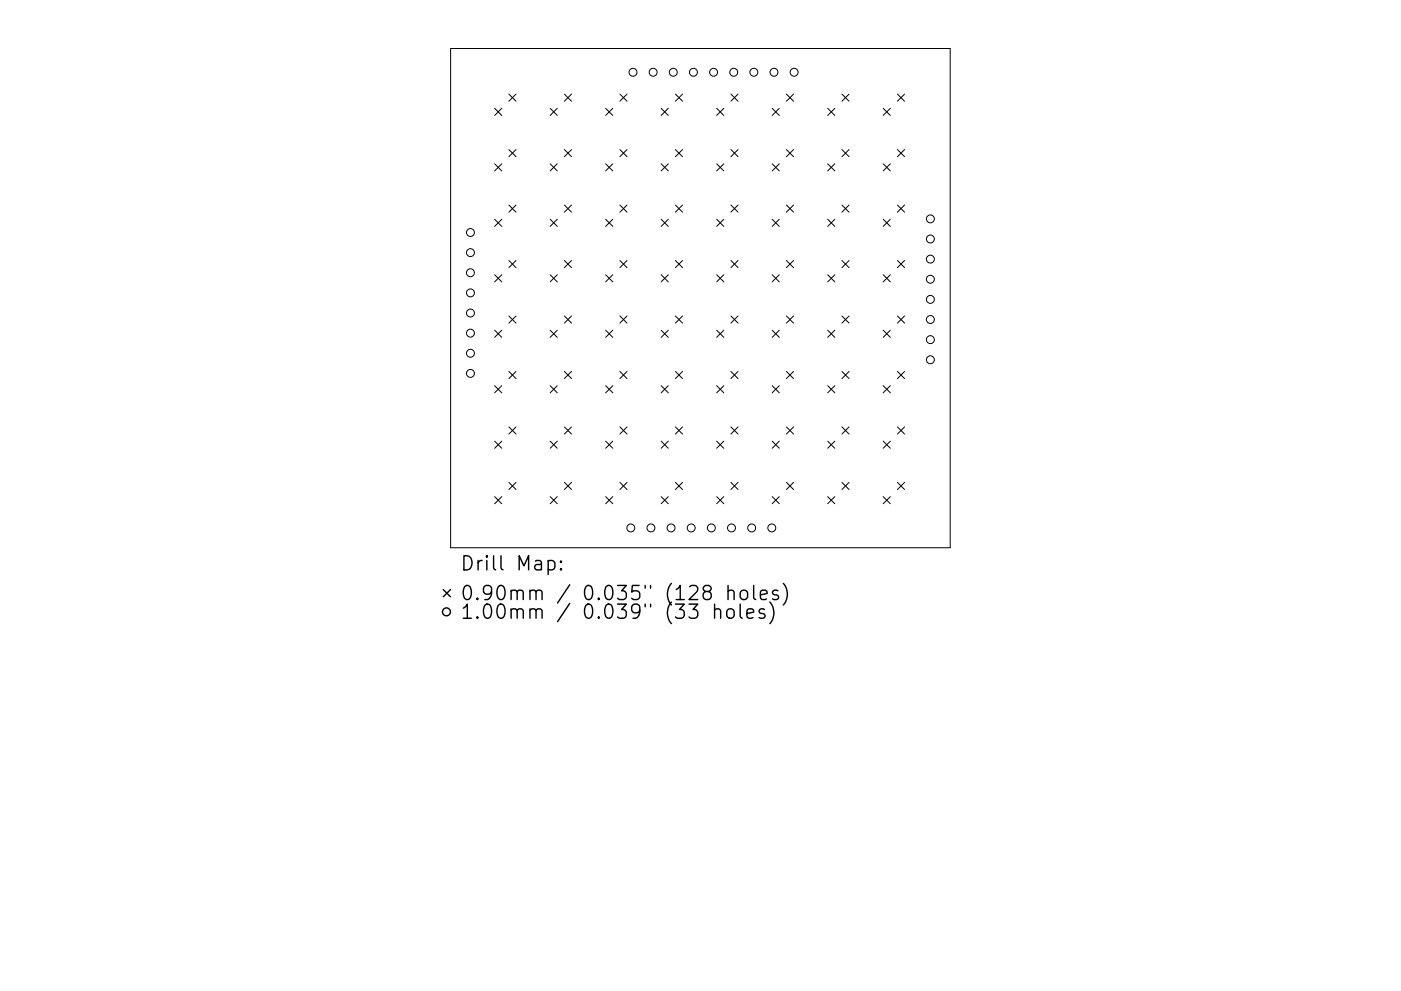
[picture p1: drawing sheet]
<svg xmlns="http://www.w3.org/2000/svg" width="297mm" height="210mm" viewBox="0 0 297 210" stroke-linecap="round" stroke-linejoin="round" font-family="sans-serif">
<defs><g id="words">
<g font-size="4.2">
<text x="97.5" y="121.1">Drill Map:</text>
<text x="97.5" y="127.4">0.90mm / 0.035&quot; (128 holes)</text>
<text x="97.5" y="131.3">1.00mm / 0.039&quot; (33 holes)</text>
</g>
</g></defs>
<g fill="none" stroke="#000" stroke-width=".21">
<path d="M95.5 10.3h106v105.9h-106zM107.9 20l1.5 1.5M109.4 20l-1.5 1.5M119.7 20l1.5 1.5M121.2 20l-1.5 1.5M131.4 20l1.5 1.5M132.9 20l-1.5 1.5M143.2 20l1.5 1.5M144.7 20l-1.5 1.5M155 20l1.5 1.5M156.5 20l-1.5 1.5M166.7 20l1.5 1.5"/>
<path d="M168.2 20l-1.5 1.5M178.5 20l1.5 1.5M180 20l-1.5 1.5M190.3 20l1.5 1.5M191.8 20l-1.5 1.5M104.9 23l1.5 1.5M104.9 34.8l1.5 1.5M106.4 23l-1.5 1.5M106.4 34.8l-1.5 1.5M107.9 31.7l1.5 1.5M109.4 31.7l-1.5 1.5M116.6 34.8l1.6 1.5"/>
<path d="M116.6 23l1.6 1.5M118.2 34.8l-1.6 1.5M118.2 23l-1.6 1.5M119.7 31.7l1.5 1.5M121.2 31.7l-1.5 1.5M128.4 23l1.5 1.5M128.4 34.8l1.5 1.5M129.9 23l-1.5 1.5M129.9 34.8l-1.5 1.5M131.4 31.7l1.5 1.5M132.9 31.7l-1.5 1.5M140.2 34.8l1.5 1.5"/>
<path d="M140.2 23l1.5 1.5M141.7 23l-1.5 1.5M141.7 34.8l-1.5 1.5M143.2 31.7l1.5 1.5M144.7 31.7l-1.5 1.5M151.9 34.8l1.6 1.5M151.9 23l1.6 1.5M153.5 23l-1.6 1.5M153.5 34.8l-1.6 1.5M155 31.7l1.5 1.5M156.5 31.7l-1.5 1.5M163.7 34.8l1.5 1.5"/>
<path d="M163.7 23l1.5 1.5M165.2 34.8l-1.5 1.5M165.2 23l-1.5 1.5M166.7 31.7l1.5 1.5M168.2 31.7l-1.5 1.5M175.5 23l1.5 1.5M175.5 34.8l1.5 1.5M177 23l-1.5 1.5M177 34.8l-1.5 1.5M178.5 31.7l1.5 1.5M180 31.7l-1.5 1.5M187.3 23l1.5 1.5"/>
<path d="M187.3 34.8l1.5 1.5M188.8 23l-1.5 1.5M188.8 34.8l-1.5 1.5M190.3 31.7l1.5 1.5M191.8 31.7l-1.5 1.5M104.9 58.3l1.5 1.5M104.9 46.5l1.5 1.5M106.4 46.5l-1.5 1.5M106.4 58.3l-1.5 1.5M107.9 55.3l1.5 1.5M107.9 43.5l1.5 1.5M109.4 43.5l-1.5 1.5"/>
<path d="M109.4 55.3l-1.5 1.5M116.6 46.5l1.6 1.5M116.6 58.3l1.6 1.5M118.2 46.5l-1.6 1.5M118.2 58.3l-1.6 1.5M119.7 43.5l1.5 1.5M119.7 55.3l1.5 1.5M121.2 43.5l-1.5 1.5M121.2 55.3l-1.5 1.5M128.4 46.5l1.5 1.5M128.4 58.3l1.5 1.5M129.9 46.5l-1.5 1.5"/>
<path d="M129.9 58.3l-1.5 1.5M131.4 55.3l1.5 1.5M131.4 43.5l1.5 1.5M132.9 43.5l-1.5 1.5M132.9 55.3l-1.5 1.5M140.2 58.3l1.5 1.5M140.2 46.5l1.5 1.5M141.7 58.3l-1.5 1.5M141.7 46.5l-1.5 1.5M143.2 55.3l1.5 1.5M143.2 43.5l1.5 1.5M144.7 55.3l-1.5 1.5"/>
<path d="M144.7 43.5l-1.5 1.5M151.9 46.5l1.6 1.5M151.9 58.3l1.6 1.5M153.5 46.5l-1.6 1.5M153.5 58.3l-1.6 1.5M155 55.3l1.5 1.5M155 43.5l1.5 1.5M156.5 43.5l-1.5 1.5M156.5 55.3l-1.5 1.5M163.7 46.5l1.5 1.5M163.7 58.3l1.5 1.5M165.2 46.5l-1.5 1.5"/>
<path d="M165.2 58.3l-1.5 1.5M166.7 43.5l1.5 1.5M166.7 55.3l1.5 1.5M168.2 43.5l-1.5 1.5M168.2 55.3l-1.5 1.5M175.5 58.3l1.5 1.5M175.5 46.5l1.5 1.5M177 58.3l-1.5 1.5M177 46.5l-1.5 1.5M178.5 43.5l1.5 1.5M178.5 55.3l1.5 1.5M180 55.3l-1.5 1.5"/>
<path d="M180 43.5l-1.5 1.5M187.3 58.3l1.5 1.5M187.3 46.5l1.5 1.5M188.8 46.5l-1.5 1.5M188.8 58.3l-1.5 1.5M190.3 55.3l1.5 1.5M190.3 43.5l1.5 1.5M191.8 43.5l-1.5 1.5M191.8 55.3l-1.5 1.5M104.9 70.1l1.5 1.5M106.4 70.1l-1.5 1.5M107.9 67l1.5 1.6"/>
<path d="M107.9 78.8l1.5 1.5M109.4 67l-1.5 1.6M109.4 78.8l-1.5 1.5M116.6 70.1l1.6 1.5M118.2 70.1l-1.6 1.5M119.7 67l1.5 1.6M119.7 78.8l1.5 1.5M121.2 78.8l-1.5 1.5M121.2 67l-1.5 1.6M128.4 70.1l1.5 1.5M129.9 70.1l-1.5 1.5M131.4 78.8l1.5 1.5"/>
<path d="M131.4 67l1.5 1.6M132.9 67l-1.5 1.6M132.9 78.8l-1.5 1.5M140.2 70.1l1.5 1.5M141.7 70.1l-1.5 1.5M143.2 67l1.5 1.6M143.2 78.8l1.5 1.5M144.7 67l-1.5 1.6M144.7 78.8l-1.5 1.5M151.9 70.1l1.6 1.5M153.5 70.1l-1.6 1.5M155 67l1.5 1.6"/>
<path d="M155 78.8l1.5 1.5M156.5 78.8l-1.5 1.5M156.5 67l-1.5 1.6M163.7 70.1l1.5 1.5M165.2 70.1l-1.5 1.5M166.7 78.8l1.5 1.5M166.7 67l1.5 1.6M168.2 67l-1.5 1.6M168.2 78.8l-1.5 1.5M175.5 70.1l1.5 1.5M177 70.1l-1.5 1.5M178.5 67l1.5 1.6"/>
<path d="M178.5 78.8l1.5 1.5M180 78.8l-1.5 1.5M180 67l-1.5 1.6M187.3 70.1l1.5 1.5M188.8 70.1l-1.5 1.5M190.3 78.8l1.5 1.5M190.3 67l1.5 1.6M191.8 67l-1.5 1.6M191.8 78.8l-1.5 1.5M104.9 81.8l1.5 1.5M104.9 93.6l1.5 1.5M106.4 93.6l-1.5 1.5"/>
<path d="M106.4 81.8l-1.5 1.5M107.9 90.6l1.5 1.5M109.4 90.6l-1.5 1.5M116.6 81.8l1.6 1.5M116.6 93.6l1.6 1.5M118.2 81.8l-1.6 1.5M118.2 93.6l-1.6 1.5M119.7 90.6l1.5 1.5M121.2 90.6l-1.5 1.5M128.4 81.8l1.5 1.5M128.4 93.6l1.5 1.5M129.9 81.8l-1.5 1.5"/>
<path d="M129.9 93.6l-1.5 1.5M131.4 90.6l1.5 1.5M132.9 90.6l-1.5 1.5M140.2 93.6l1.5 1.5M140.2 81.8l1.5 1.5M141.7 93.6l-1.5 1.5M141.7 81.8l-1.5 1.5M143.2 90.6l1.5 1.5M144.7 90.6l-1.5 1.5M151.9 81.8l1.6 1.5M151.9 93.6l1.6 1.5M153.5 81.8l-1.6 1.5"/>
<path d="M153.5 93.6l-1.6 1.5M155 90.6l1.5 1.5M156.5 90.6l-1.5 1.5M163.7 93.6l1.5 1.5M163.7 81.8l1.5 1.5M165.2 93.6l-1.5 1.5M165.2 81.8l-1.5 1.5M166.7 90.6l1.5 1.5M168.2 90.6l-1.5 1.5M175.5 93.6l1.5 1.5M175.5 81.8l1.5 1.5M177 81.8l-1.5 1.5"/>
<path d="M177 93.6l-1.5 1.5M178.5 90.6l1.5 1.5M180 90.6l-1.5 1.5M187.3 81.8l1.5 1.5M187.3 93.6l1.5 1.5M188.8 81.8l-1.5 1.5M188.8 93.6l-1.5 1.5M190.3 90.6l1.5 1.5M191.8 90.6l-1.5 1.5M104.9 105.4l1.5 1.5M106.4 105.4l-1.5 1.5M107.9 102.3l1.5 1.6"/>
<path d="M109.4 102.3l-1.5 1.6M116.6 105.4l1.6 1.5M118.2 105.4l-1.6 1.5M119.7 102.3l1.5 1.6M121.2 102.3l-1.5 1.6M128.4 105.4l1.5 1.5M129.9 105.4l-1.5 1.5M131.4 102.3l1.5 1.6M132.9 102.3l-1.5 1.6M140.2 105.4l1.5 1.5M141.7 105.4l-1.5 1.5M143.2 102.3l1.5 1.6"/>
<path d="M144.7 102.3l-1.5 1.6M151.9 105.4l1.6 1.5M153.5 105.4l-1.6 1.5M155 102.3l1.5 1.6M156.5 102.3l-1.5 1.6M163.7 105.4l1.5 1.5M165.2 105.4l-1.5 1.5M166.7 102.3l1.5 1.6M168.2 102.3l-1.5 1.6M175.5 105.4l1.5 1.5M177 105.4l-1.5 1.5M178.5 102.3l1.5 1.6"/>
<path d="M180 102.3l-1.5 1.6M187.3 105.4l1.5 1.5M188.8 105.4l-1.5 1.5M190.3 102.3l1.5 1.6M191.8 102.3l-1.5 1.6"/>
<circle cx="134.2" cy="15.3" r=".84"/>
<circle cx="138.5" cy="15.3" r=".84"/>
<circle cx="142.8" cy="15.3" r=".84"/>
<circle cx="147" cy="15.3" r=".84"/>
<circle cx="151.3" cy="15.3" r=".84"/>
<circle cx="155.6" cy="15.3" r=".84"/>
<circle cx="159.8" cy="15.3" r=".84"/>
<circle cx="164.1" cy="15.3" r=".84"/>
<circle cx="168.4" cy="15.3" r=".84"/>
<circle cx="99.7" cy="49.3" r=".84"/>
<circle cx="99.7" cy="53.6" r=".84"/>
<circle cx="99.7" cy="57.9" r=".84"/>
<circle cx="197.3" cy="46.4" r=".84"/>
<circle cx="197.3" cy="50.7" r=".84"/>
<circle cx="197.3" cy="59.2" r=".84"/>
<circle cx="197.3" cy="55" r=".84"/>
<circle cx="99.7" cy="79.2" r=".84"/>
<circle cx="99.7" cy="70.7" r=".84"/>
<circle cx="99.7" cy="62.1" r=".84"/>
<circle cx="99.7" cy="75" r=".84"/>
<circle cx="99.7" cy="66.4" r=".84"/>
<circle cx="197.3" cy="76.3" r=".84"/>
<circle cx="197.3" cy="67.8" r=".84"/>
<circle cx="197.3" cy="72.1" r=".84"/>
<circle cx="197.3" cy="63.5" r=".84"/>
<circle cx="133.7" cy="112" r=".84"/>
<circle cx="138" cy="112" r=".84"/>
<circle cx="142.3" cy="112" r=".84"/>
<circle cx="146.6" cy="112" r=".84"/>
<circle cx="150.8" cy="112" r=".84"/>
<circle cx="155.1" cy="112" r=".84"/>
<circle cx="159.4" cy="112" r=".84"/>
<circle cx="163.6" cy="112" r=".84"/>
</g>
<g fill="none" stroke="#000" stroke-width=".3">
<path d="M116.2 119.1l.9-.2 .5 .6v.8l-.2 .5-.3 .1-.9-.1M118.9 119.1l.2 .1-.2 .1-.1-.1 .1-.1v.2M94 125.1l1.5 1.5M95.5 125.1l-1.5 1.5M118.9 120.6l.2 .2-.2 .1-.1-.1 .1-.2v.3M151.5 129.5a.74 .74 0 0 1 1.3 .1v1.6M151.5 128.2v3M154.4 125.5a.74 .74 0 0 1 1.2 .1v1.6M154.4 129.3a.81 .81 0 0 1 1.2 .4v.9a.81 .81 0 0 1-.7 .6 .81 .81 0 0 1-.8-.6v-.9zM154.4 124.2v3M156.9 128.2v2.5l.5 .5M157.1 125.5a.81 .81 0 0 1 .8-.3 .81 .81 0 0 1 .6 .6v.8a.81 .81 0 0 1-.8 .6 .81 .81 0 0 1-.8-.6v-.8z"/>
<path d="M158.4 130.2l1.4-.3-.2-.6-.8-.1-.4 .4v1.1l.1 .3 .3 .2 .8-.2M159.8 124.2v2.6l.4 .4M161.2 126.2l1.4-.3-.1-.5-.9-.2-.4 .4v1.2l.2 .3 .2 .1 .9-.1M162.1 129.3l-.7-.1-.5 .4 .2 .4 1 .3 .1 .3-.1 .4-.3 .2-.9-.2M163.2 127.7a3.4 3.4 0 0 1 0 4.6M164.9 125.4l-.7-.2-.4 .4 .1 .5 1 .3 .2 .2-.2 .5-.3 .1-.8-.1M166.1 123.8a3.4 3.4 0 0 1 0 4.6"/>
<circle cx="94.7" cy="129.8" r=".84"/>
</g>
<use href="#words"/>
</svg>
